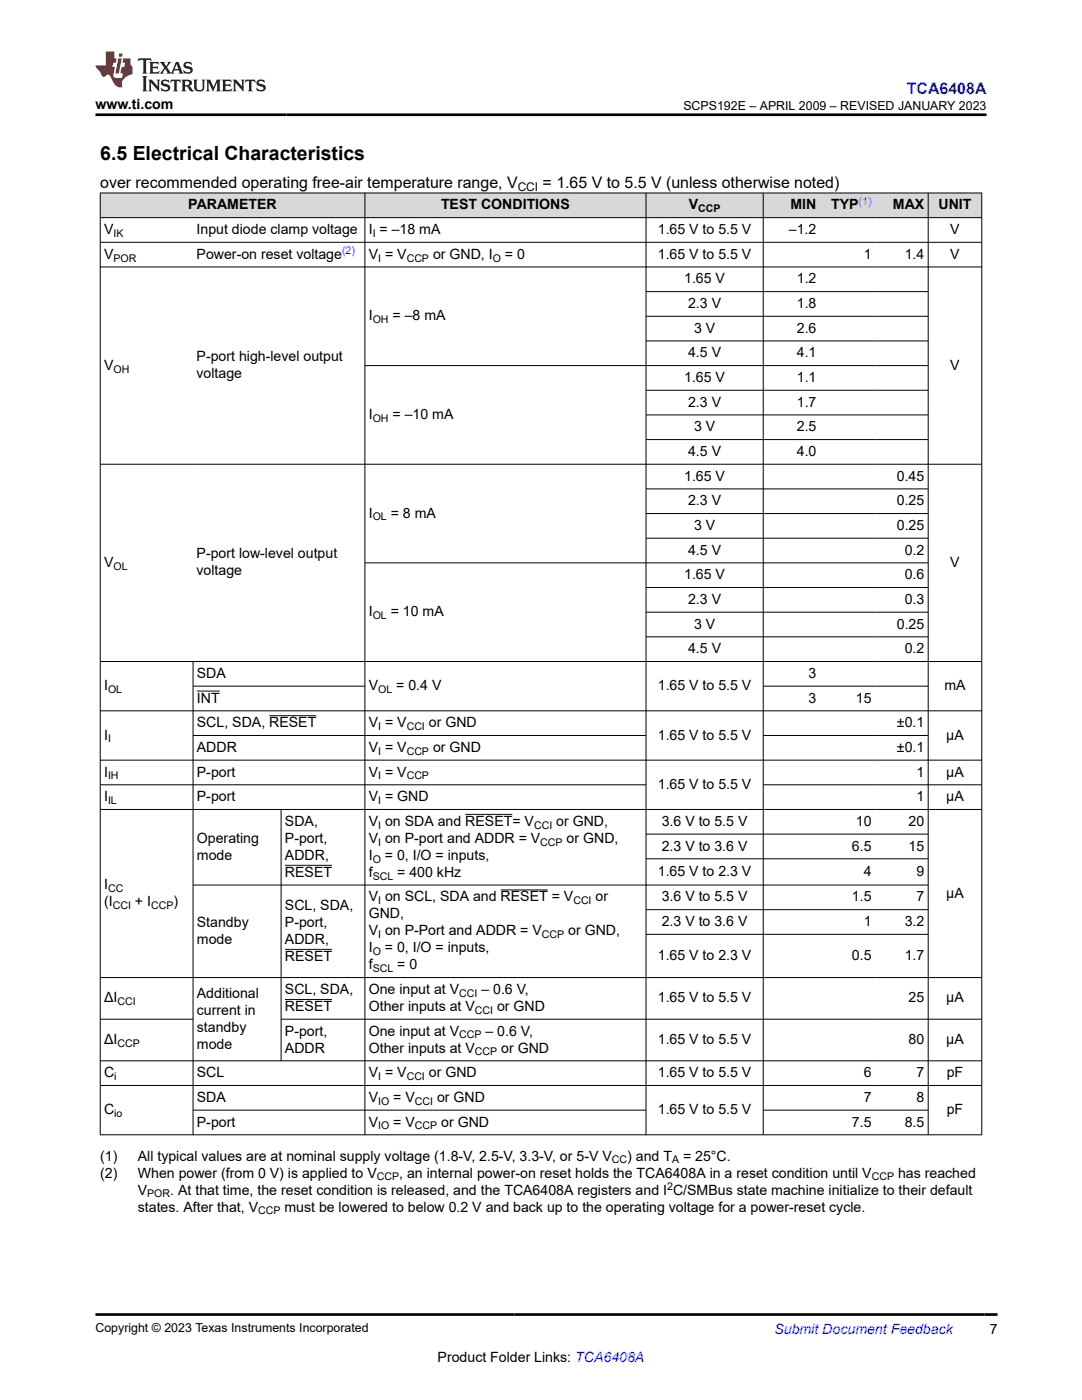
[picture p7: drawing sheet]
<svg xmlns="http://www.w3.org/2000/svg" width="216mm" height="279mm" viewBox="0 0 216 279" stroke-linecap="round" stroke-linejoin="round" font-family="sans-serif">
<defs><g id="words">
<text font-size="3.9" x="20" y="32">6.5 Electrical Characteristics</text>
<text font-size="3.2" fill="#00f" x="181" y="18.7">TCA6408A</text>
<g font-size="3.2">
<text x="20" y="37.5">over recommended operating free-air temperature range, V</text>
<text x="108.3" y="37.5">= 1.65 V to 5.5 V (unless otherwise noted)</text>
</g>
<g font-size="2.8">
<text x="19.1" y="21.8">www.ti.com</text>
<text x="37.6" y="41.8">PARAMETER</text>
<text x="88" y="41.8">TEST CONDITIONS</text>
<text x="137.4" y="41.8">V</text>
<text x="157.7" y="41.8">MIN</text>
<text x="165.8" y="41.8">TYP</text>
<text x="178.2" y="41.8">MAX</text>
<text x="187.3" y="41.8">UNIT</text>
<text x="20.8" y="46.7">V</text>
<text x="39.2" y="46.7">Input diode clamp voltage</text>
<text x="73.6" y="46.7">I = –18 mA</text>
<text x="131.3" y="46.7">1.65 V to 5.5 V</text>
<text x="157.4" y="46.7">–1.2</text>
<text x="189.6" y="46.7">V</text>
<text x="20.8" y="51.6">V</text>
<text x="39.2" y="51.6">Power-on reset voltage</text>
<text x="73.6" y="51.6">V = V</text>
<text x="86.4" y="51.6">or GND, I</text>
<text x="100.8" y="51.6">= 0</text>
<text x="131.3" y="51.6">1.65 V to 5.5 V</text>
<text x="172.4" y="51.6">1</text>
<text x="180.5" y="51.6">1.4</text>
<text x="189.6" y="51.6">V</text>
<text x="136.5" y="56.6">1.65 V</text>
<text x="159" y="56.6">1.2</text>
<text x="73.6" y="63.9">I</text>
<text x="78.3" y="63.9">= –8 mA</text>
<text x="137.3" y="61.5">2.3 V</text>
<text x="159" y="61.5">1.8</text>
<text x="137.3" y="71.3">4.5 V</text>
<text x="138.5" y="66.4">3 V</text>
<text x="159" y="66.4">2.6</text>
<text x="159" y="71.3">4.1</text>
<text x="20.8" y="73.8">V</text>
<text x="39.2" y="72.1">P-port high-level output</text>
<text x="39.2" y="75.5">voltage</text>
<text x="136.5" y="76.2">1.65 V</text>
<text x="159" y="76.2">1.1</text>
<text x="189.6" y="73.8">V</text>
<text x="73.6" y="83.6">I</text>
<text x="78.3" y="83.6">= –10 mA</text>
<text x="137.3" y="81.2">2.3 V</text>
<text x="159" y="81.2">1.7</text>
<text x="138.5" y="86.1">3 V</text>
<text x="159" y="86.1">2.5</text>
<text x="136.5" y="95.9">1.65 V</text>
<text x="137.3" y="91">4.5 V</text>
<text x="159" y="91">4.0</text>
<text x="179" y="95.9">0.45</text>
<text x="137.3" y="100.8">2.3 V</text>
<text x="179" y="100.8">0.25</text>
<text x="73.6" y="103.3">I</text>
<text x="78" y="103.3">= 8 mA</text>
<text x="138.5" y="105.8">3 V</text>
<text x="179" y="105.8">0.25</text>
<text x="20.8" y="113.1">V</text>
<text x="39.2" y="111.5">P-port low-level output</text>
<text x="137.3" y="110.7">4.5 V</text>
<text x="180.5" y="110.7">0.2</text>
<text x="189.6" y="113.1">V</text>
<text x="39.2" y="114.8">voltage</text>
<text x="136.5" y="115.6">1.65 V</text>
<text x="180.5" y="115.6">0.6</text>
<text x="73.6" y="123">I</text>
<text x="78" y="123">= 10 mA</text>
<text x="137.3" y="120.5">2.3 V</text>
<text x="138.5" y="125.4">3 V</text>
<text x="179" y="125.4">0.25</text>
<text x="180.5" y="120.5">0.3</text>
<text x="137.3" y="130.4">4.5 V</text>
<text x="180.5" y="130.4">0.2</text>
<text x="20.8" y="137.8">I</text>
<text x="39.3" y="135.3">SDA</text>
<text x="73.6" y="137.8">V</text>
<text x="79.1" y="137.8">= 0.4 V</text>
<text x="131.3" y="137.8">1.65 V to 5.5 V</text>
<text x="161.3" y="135.3">3</text>
<text x="188.4" y="137.8">mA</text>
<text x="39.3" y="140.2">INT</text>
<text x="161.3" y="140.2">3</text>
<text x="170.8" y="140.2">15</text>
<text x="20.8" y="147.6">I</text>
<text x="39.3" y="145.1">SCL, SDA, RESET</text>
<text x="73.6" y="145.1">V = V</text>
<text x="85.6" y="145.1">or GND</text>
<text x="131.3" y="147.6">1.65 V to 5.5 V</text>
<text x="179" y="145.1">±0.1</text>
<text x="188.8" y="147.6">μA</text>
<text x="20.8" y="155">I</text>
<text x="39.3" y="150.1">ADDR</text>
<text x="39.3" y="155">P-port</text>
<text x="73.6" y="150.1">V = V</text>
<text x="73.6" y="155">V = V</text>
<text x="86.4" y="150.1">or GND</text>
<text x="179" y="150.1">±0.1</text>
<text x="182.9" y="155">1</text>
<text x="188.8" y="155">μA</text>
<text x="20.8" y="159.9">I</text>
<text x="39.3" y="159.9">P-port</text>
<text x="73.6" y="159.9">V = GND</text>
<text x="131.3" y="157.4">1.65 V to 5.5 V</text>
<text x="182.9" y="159.9">1</text>
<text x="188.8" y="159.9">μA</text>
<text x="56.9" y="164.8">SDA,</text>
<text x="73.6" y="164.8">V on SDA and RESET= V</text>
<text x="111" y="164.8">or GND,</text>
<text x="132" y="164.8">3.6 V to 5.5 V</text>
<text x="170.8" y="164.8">10</text>
<text x="181.3" y="164.8">20</text>
<text x="39.3" y="168.2">Operating</text>
<text x="39.3" y="171.6">mode</text>
<text x="56.9" y="168.2">P-port,</text>
<text x="56.9" y="171.6">ADDR,</text>
<text x="73.6" y="171.6">I</text>
<text x="73.6" y="168.2">V on P-port and ADDR = V</text>
<text x="76.8" y="171.6">= 0, I/O = inputs,</text>
<text x="113.1" y="168.2">or GND,</text>
<text x="132" y="169.7">2.3 V to 3.6 V</text>
<text x="170" y="169.7">6.5</text>
<text x="181.3" y="169.7">15</text>
<text x="20.8" y="177.4">I</text>
<text x="56.9" y="175">RESET</text>
<text x="73.6" y="179.9">V on SCL, SDA and RESET = V</text>
<text x="73.6" y="175">f</text>
<text x="79.3" y="175">= 400 kHz</text>
<text x="118.8" y="179.9">or</text>
<text x="131.3" y="174.8">1.65 V to 2.3 V</text>
<text x="132" y="179.9">3.6 V to 5.5 V</text>
<text x="170" y="179.9">1.5</text>
<text x="172.4" y="174.8">4</text>
<text x="182.9" y="174.8">9</text>
<text x="182.9" y="179.9">7</text>
<text x="188.8" y="179.1">μA</text>
<text x="20.8" y="180.8">(I</text>
<text x="26.9" y="180.8">+ I</text>
<text x="34.6" y="180.8">)</text>
<text x="39.3" y="185">Standby</text>
<text x="56.9" y="181.6">SCL, SDA,</text>
<text x="56.9" y="185">P-port,</text>
<text x="73.6" y="183.3">GND,</text>
<text x="132" y="184.8">2.3 V to 3.6 V</text>
<text x="172.4" y="184.8">1</text>
<text x="180.5" y="184.8">3.2</text>
<text x="39.3" y="188.4">mode</text>
<text x="56.9" y="188.4">ADDR,</text>
<text x="56.9" y="191.8">RESET</text>
<text x="73.6" y="190.1">I</text>
<text x="73.6" y="186.7">V on P-Port and ADDR = V</text>
<text x="76.8" y="190.1">= 0, I/O = inputs,</text>
<text x="113.4" y="186.7">or GND,</text>
<text x="131.3" y="191.6">1.65 V to 2.3 V</text>
<text x="170" y="191.6">0.5</text>
<text x="180.5" y="191.6">1.7</text>
<text x="73.6" y="193.4">f</text>
<text x="79.3" y="193.4">= 0</text>
<text x="20.8" y="200.1">ΔI</text>
<text x="39.3" y="199.1">Additional</text>
<text x="39.3" y="202.5">current in</text>
<text x="56.9" y="198.4">SCL, SDA,</text>
<text x="56.9" y="201.8">RESET</text>
<text x="73.6" y="201.8">Other inputs at V</text>
<text x="73.6" y="198.4">One input at V</text>
<text x="96.1" y="198.4">– 0.6 V,</text>
<text x="99.2" y="201.8">or GND</text>
<text x="131.3" y="200.1">1.65 V to 5.5 V</text>
<text x="181.3" y="200.1">25</text>
<text x="188.8" y="200.1">μA</text>
<text x="20.8" y="208.4">ΔI</text>
<text x="39.3" y="205.9">standby</text>
<text x="39.3" y="209.3">mode</text>
<text x="56.9" y="206.7">P-port,</text>
<text x="73.6" y="206.7">One input at V</text>
<text x="96.9" y="206.7">– 0.6 V,</text>
<text x="131.3" y="208.4">1.65 V to 5.5 V</text>
<text x="181.3" y="208.4">80</text>
<text x="188.8" y="208.4">μA</text>
<text x="20.8" y="215">C</text>
<text x="39.3" y="215">SCL</text>
<text x="56.9" y="210.1">ADDR</text>
<text x="73.6" y="215">V = V</text>
<text x="73.6" y="210.1">Other inputs at V</text>
<text x="85.6" y="215">or GND</text>
<text x="100" y="210.1">or GND</text>
<text x="131.3" y="215">1.65 V to 5.5 V</text>
<text x="172.4" y="215">6</text>
<text x="182.9" y="215">7</text>
<text x="188.9" y="215">pF</text>
<text x="39.3" y="219.9">SDA</text>
<text x="73.6" y="219.9">V</text>
<text x="78.5" y="219.9">= V</text>
<text x="87.2" y="219.9">or GND</text>
<text x="172.4" y="219.9">7</text>
<text x="182.9" y="219.9">8</text>
<text x="20.8" y="222.4">C</text>
<text x="39.3" y="224.8">P-port</text>
<text x="73.6" y="224.8">V</text>
<text x="78.5" y="224.8">= V</text>
<text x="88" y="224.8">or GND</text>
<text x="131.3" y="222.4">1.65 V to 5.5 V</text>
<text x="170" y="224.8">7.5</text>
<text x="180.5" y="224.8">8.5</text>
<text x="188.9" y="222.4">pF</text>
<text x="20" y="231.6">(1)</text>
<text x="27.5" y="231.6">All typical values are at nominal supply voltage (1.8-V, 2.5-V, 3.3-V, or 5-V V</text>
<text x="125.2" y="231.6">) and T</text>
<text x="136.3" y="231.6">= 25°C.</text>
<text x="20" y="235">(2)</text>
<text x="27.5" y="235">When power (from 0 V) is applied to V</text>
<text x="27.5" y="238.4">V</text>
<text x="34" y="238.4">. At that time, the reset condition is released, and the TCA6408A registers and I C/SMBus state machine initialize to their default</text>
<text x="79.7" y="235">, an internal power-on reset holds the TCA6408A in a reset condition until V</text>
<text x="179.2" y="235">has reached</text>
<text x="27.5" y="241.8">states. After that, V</text>
<text x="56.8" y="241.8">must be lowered to below 0.2 V and back up to the operating voltage for a power-reset cycle.</text>
<text x="197.5" y="266.1">7</text>
<text x="87.3" y="271.7">Product Folder Links: TCA6408A</text>
</g>
<text font-size="2.8" fill="#00f" x="154.5" y="266.2">Submit Document Feedback</text>
<g font-size="2.5">
<text x="136.4" y="21.9">SCPS192E – APRIL 2009 – REVISED JANUARY 2023</text>
<text x="19.1" y="265.9">Copyright © 2023 Texas Instruments Incorporated</text>
</g>
<text font-size="2.4" x="103.3" y="38.1">CCI</text>
<g font-size="2.1" fill="#00f">
<text x="171.3" y="40.8">(1)</text>
<text x="68.2" y="50.7">(2)</text>
</g>
<g font-size="2.1">
<text x="22.6" y="47.3">IK</text>
<text x="74.4" y="47.3">I</text>
<text x="139.3" y="42.4">CCP</text>
<text x="22.6" y="52.2">POR</text>
<text x="75.5" y="52.2">I</text>
<text x="81.1" y="52.2">CCP</text>
<text x="98.3" y="52.2">O</text>
<text x="74.4" y="64.5">OH</text>
<text x="22.6" y="74.3">OH</text>
<text x="74.4" y="84.2">OH</text>
<text x="74.4" y="103.9">OL</text>
<text x="22.6" y="113.7">OL</text>
<text x="74.4" y="123.6">OL</text>
<text x="21.6" y="138.3">OL</text>
<text x="75.5" y="138.3">OL</text>
<text x="21.6" y="148.2">I</text>
<text x="75.5" y="145.7">I</text>
<text x="81.1" y="145.7">CCI</text>
<text x="21.6" y="155.5">IH</text>
<text x="75.5" y="150.6">I</text>
<text x="75.5" y="155.5">I</text>
<text x="81.1" y="150.6">CCP</text>
<text x="81.1" y="155.5">CCP</text>
<text x="21.6" y="160.5">IL</text>
<text x="75.5" y="160.5">I</text>
<text x="75.5" y="165.4">I</text>
<text x="106.6" y="165.4">CCI</text>
<text x="74.4" y="172.2">O</text>
<text x="75.5" y="168.8">I</text>
<text x="107.8" y="168.8">CCP</text>
<text x="21.6" y="178">CC</text>
<text x="74.4" y="175.5">SCL</text>
<text x="22.5" y="181.4">CCI</text>
<text x="30.1" y="181.4">CCP</text>
<text x="75.5" y="180.5">I</text>
<text x="114.4" y="180.5">CCI</text>
<text x="74.4" y="190.6">O</text>
<text x="75.5" y="187.2">I</text>
<text x="108.1" y="187.2">CCP</text>
<text x="74.4" y="194">SCL</text>
<text x="23.4" y="200.6">CCI</text>
<text x="91.6" y="198.9">CCI</text>
<text x="94.8" y="202.3">CCI</text>
<text x="23.4" y="208.9">CCP</text>
<text x="91.6" y="207.2">CCP</text>
<text x="22.8" y="215.5">i</text>
<text x="75.5" y="215.5">I</text>
<text x="81.1" y="215.5">CCI</text>
<text x="94.8" y="210.6">CCP</text>
<text x="75.5" y="220.5">IO</text>
<text x="82.8" y="220.5">CCI</text>
<text x="22.8" y="222.9">io</text>
<text x="75.5" y="225.4">IO</text>
<text x="82.8" y="225.4">CCP</text>
<text x="122.1" y="232.2">CC</text>
<text x="134.1" y="232.2">A</text>
<text x="29.4" y="239">POR</text>
<text x="75.2" y="235.6">CCP</text>
<text x="133.1" y="237.5">2</text>
<text x="173.9" y="235.6">CCP</text>
<text x="51.5" y="242.4">CCP</text>
</g>
</g></defs>
<g fill="#d8d8d8">
<path d="M20 38.5h175.9v4.9h-175.9z" fill-rule="evenodd"/>
<path d="M20.1 38.6h52.7v4.8h-52.7z" fill-rule="evenodd"/>
<path d="M72.9 38.6h55.9v4.8h-55.9z" fill-rule="evenodd"/>
<path d="M129 38.6h23.2v4.8h-23.2z" fill-rule="evenodd"/>
<path d="M152.4 38.6h11.2v4.8h-11.2z" fill-rule="evenodd"/>
<path d="M163.6 38.6h11v4.8h-11z" fill-rule="evenodd"/>
<path d="M174.6 38.6h10.5v4.8h-10.5z" fill-rule="evenodd"/>
<path d="M185.3 38.6h10.5v4.8h-10.5z" fill-rule="evenodd"/>
</g>
<g fill="none" stroke="#000" stroke-width=".2">
<path d="M19.9 38.5h176.1M20 38.5v188M72.8 38.5v188M128.9 38.5v188M152.3 38.5v188M185.2 38.5v188M195.9 38.5v188M19.9 43.4h176.1M19.9 48.4h176.1M19.9 53.3h176.1M128.9 58.2h56.4M128.9 63.1h56.4"/>
<path d="M128.9 68h56.4M128.9 77.9h56.4M185.3 73h-112.5M19.9 92.6h176.1M128.9 82.8h56.4M128.9 87.7h56.4M128.9 97.6h56.4M72.8 112.3h112.5M128.9 102.5h56.4M128.9 107.4h56.4M128.9 117.3h56.4M19.9 132h176.1"/>
<path d="M38.5 132v94.5M38.5 136.9h34.4M39.3 137.9h4.5M128.9 122.2h56.4M128.9 127.1h56.4M152.3 136.9h33M19.9 141.9h176.1M19.9 151.7h176.1M19.9 156.6h109.1M38.5 146.8h90.5M53.7 142.8h9.4M152.3 146.8h33"/>
<path d="M152.3 156.6h43.7M19.9 161.5h176.1M38.5 176.6h146.8M56.1 161.5v50.3M56.9 172.7h9.4M92.8 162.5h9.4M99.9 177.6h9.4M128.9 166.5h56.4M128.9 171.4h56.4M19.9 195.1h176.1M56.9 189.5h9.4M56.9 199.5h9.4"/>
<path d="M128.9 181.5h56.4M128.9 186.5h56.4M19.9 203.4h18.7M19.9 211.7h176.1M19.9 216.6h176.1M56.1 203.4h139.9M19.9 226.5h176.1M38.5 221.6h90.5M152.3 221.6h33"/>
</g>
<path d="M27.7 11.6l-.2 .6 .5-.2h.6v.1v2.2l-.2 .4h1l-.2-.4v-2.2v-.1h.5l.5 .2-.1-.6zM29.8 12.4l.2 .3v1.6l-.2 .4h1.9l.1-.6a1.08 1.08 0 0 1-1.3 .2v-.7h.6l.4 .2v-.7l-.4 .2h-.6v-.5l.2-.2a1 1 0 0 1 1 .3l-.1-.5zM31.8 12.4l1 1.1-1 1.2h.9l-.2-.2 .4-.8 .5 .8-.2 .2h1.6l-.2-.2 .1-.5h1l.1 .5-.1 .2h.9l-.2-.4-.8-1.9h-.5l-1 2.1-.8-1.1 .9-1h-.8l.2 .2-.5 .6-.3-.6 .1-.2zM35.2 12.8l.4 1h-.8zM36.8 12.5a.65 .65 0 0 0-.2 .7 .65 .65 0 0 0 .6 .5l.7 .1 .1 .3a.79 .79 0 0 1-.7 .4 .79 .79 0 0 1-.7-.5l.1 .7 .2-.1a.93 .93 0 0 0 1.1 0 .93 .93 0 0 0 .4-.9 1.46 1.46 0 0 0-1.2-.6l-.1-.3a1.09 1.09 0 0 1 1.2 .2l-.2-.6-.1 .1-.6-.2zM28.4 15.2l.2 .4v2.2l-.2 .4h1l-.2-.4v-2.2l.2-.4zM29.6 15.9l.2 .4v1.5l-.2 .4h.8l-.3-.4v-1.3l1.7 1.8v-2l.2-.4h-.8l.2 .2 .1 1.1-1.2-1.3zM32.3 16a.65 .65 0 0 0-.2 .8 .65 .65 0 0 0 .7 .4l.6 .2 .1 .2a.79 .79 0 0 1-.7 .4 .79 .79 0 0 1-.7-.5l.1 .7 .2-.1a.93 .93 0 0 0 1.1 .1 .93 .93 0 0 0 .4-1 1.46 1.46 0 0 0-1.2-.5l-.1-.4a1.09 1.09 0 0 1 1.2 .2l-.2-.6-.1 .1-.6-.1zM34.1 15.9l-.1 .6a.63 .63 0 0 1 .7-.3l.1 1.6-.3 .4h1l-.2-.4v-1.6a.66 .66 0 0 1 .8 .3l-.1-.6zM36.2 15.9l.2 .4v1.5l-.2 .4h.9l-.2-.2v-.7h.5l.1 .2a.79 .79 0 0 0 1.2 .6l-1-.9a.61 .61 0 0 0 .6-.6 .61 .61 0 0 0-.5-.7zM36.9 16.2h.2a.47 .47 0 0 1 .5 .1 .47 .47 0 0 1 .1 .5l-.2 .1-.6 .1zM38.5 15.9l.2 .2a2.27 2.27 0 0 0 .4 2 1.04 1.04 0 0 0 1.7-.7v-1.3l.2-.2h-.8l.2 .4v1.1a.6 .6 0 0 1-.6 .6 .6 .6 0 0 1-.6-.6v-1.1l.3-.4zM41.1 15.9l.2 .4v1.5l-.2 .4h.7l-.2-.4v-1.4l.9 1.9 .8-1.9v1.4l-.2 .4h1l-.3-.4v-1.5l.3-.4h-.8l-.7 1.5-.7-1.5zM44.3 15.9l.2 .4v1.5l-.2 .4h1.9l.1-.6a1.09 1.09 0 0 1-1.3 .2v-.7h.6l.4 .2v-.6l-.4 .2h-.6v-.6l.2-.1a1.01 1.01 0 0 1 1 .3l-.1-.6zM46.4 15.9l.3 .4v1.5l-.3 .4h.8l-.2-.4v-1.3l1.6 1.8v-2l.2-.4h-.7l.2 .2v1.1l-1.2-1.3zM49 15.9l-.1 .6a.63 .63 0 0 1 .8-.3v1.6l-.3 .4h1l-.2-.4v-1.6a.66 .66 0 0 1 .8 .3l-.1-.6zM51.4 16a.65 .65 0 0 0-.2 .8 .65 .65 0 0 0 .6 .4l.6 .2 .2 .2a.79 .79 0 0 1-.8 .4 .79 .79 0 0 1-.6-.5l.1 .7 .2-.1a.93 .93 0 0 0 1 .1 .93 .93 0 0 0 .5-1 1.46 1.46 0 0 0-1.3-.5l-.1-.4a1.09 1.09 0 0 1 1.3 .2l-.2-.6-.2 .1-.5-.1z" fill="#231f20"/>
<path d="M21.1 10.3v2.7h-2.1l.1 .4 .9 1a.95 .95 0 0 0 .9 .9 .59 .59 0 0 1 .6-.4 .59 .59 0 0 1 .5 .3l.4 .8a1.59 1.59 0 0 0 2.1 1.4 1.61 1.61 0 0 1 1-2.3l1-.3-.1-1.5a1.59 1.59 0 0 1-.4-1.7h-1.4l-.2 .9h.5l-.1 .9h-.5l-.2 .9v.3l.4 .1-.2 .9h-.6a.73 .73 0 0 1-1.1-.7l.3-1.5h-.5l.2-.9h.5l.2-.9h-.5v-1.3zM23.6 11.6l-.6 3.1h.7l.6-3.1zM23.8 10.7l-.1 .6h.7l.1-.6z" fill="#ed1c24"/>
<path d="M19.1 22.9h177.8M19.1 262.3h179.9" fill="none" stroke="#000" stroke-width=".53"/>
<use href="#words"/>
</svg>
